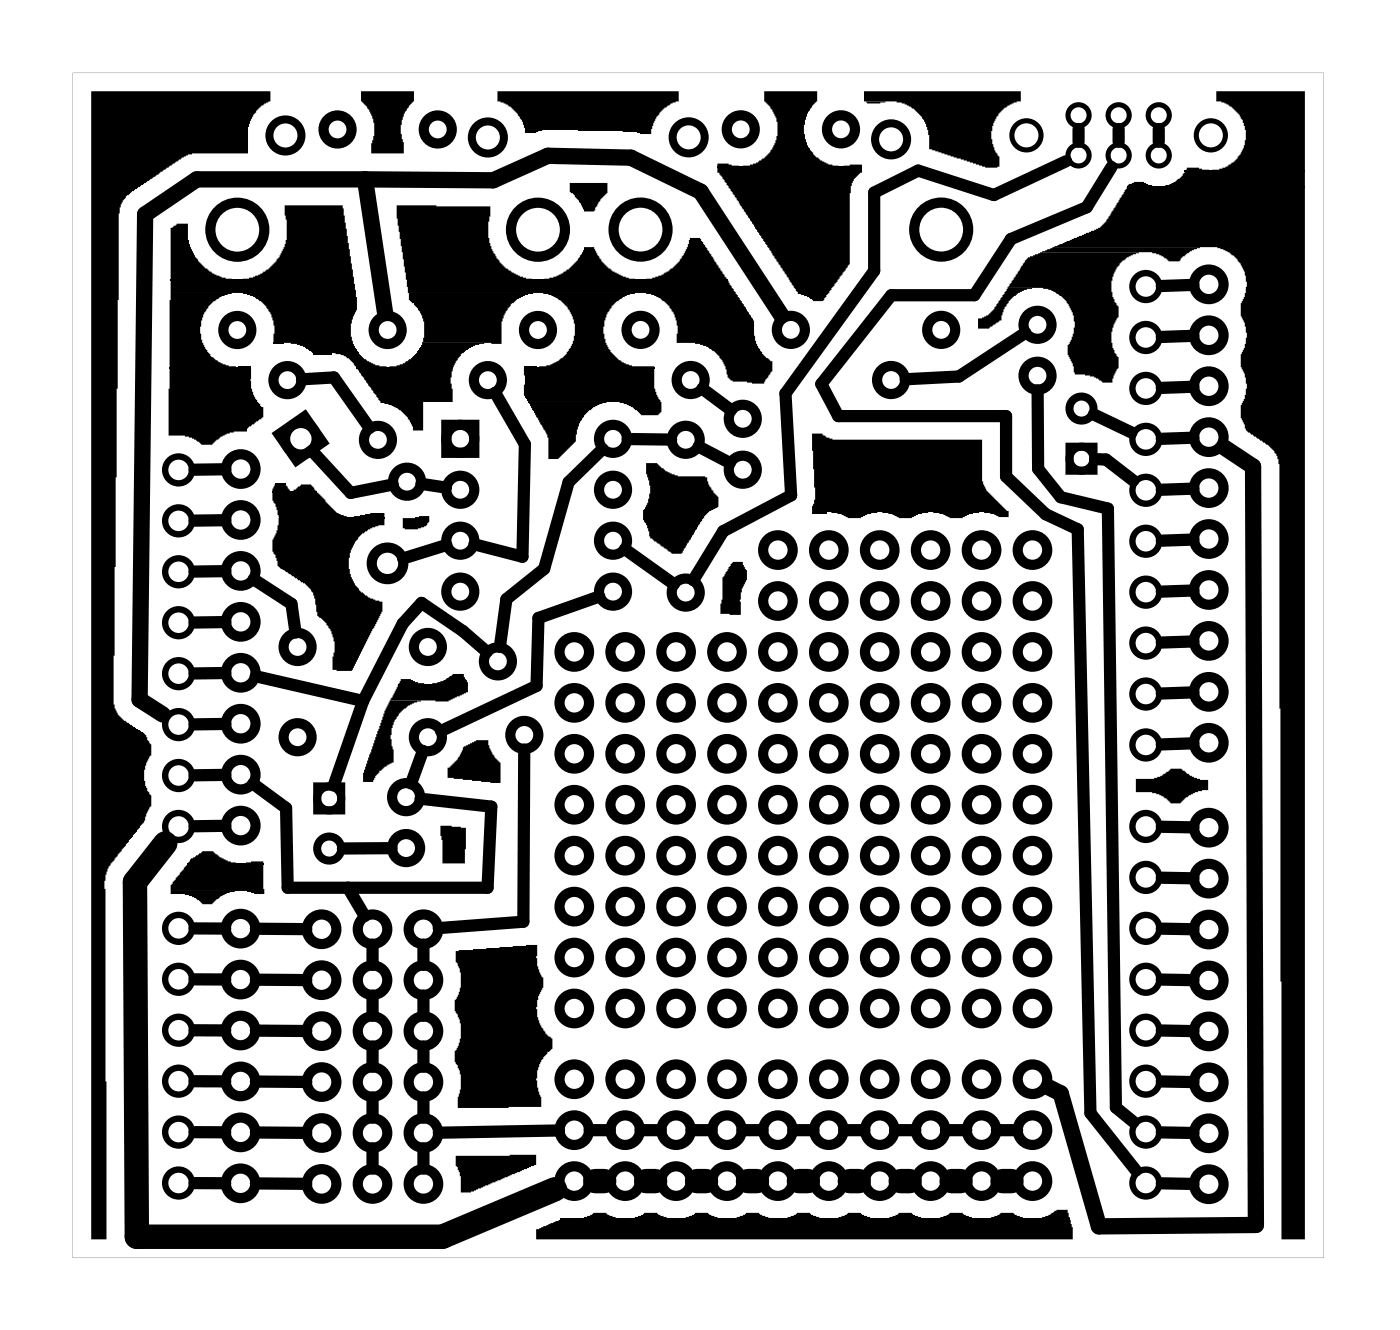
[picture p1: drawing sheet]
<svg xmlns="http://www.w3.org/2000/svg" width="70mm" height="66mm" viewBox="0 0 70 66" stroke-linecap="round" stroke-linejoin="round" font-family="sans-serif">
<g fill="#000">
<path d="M4.6 4.6h8.9v.5l-.5 .2-.5 .7-.1 .3v1.3l-3 .1-3.1 2-.3 .5-.1 .4-.2 24.5 .2 .5 .3 .3 .9 .6 .4 .6v.6h-.1l-.2 .7v.8l.3 .5v.5l-.2 .4-.1 .4-.2 .2-.2 .3-1.4 1.7-.2 .7 .1 17.9h-.7zM8.5 18.4h4v1l.3 .6 .2 .3h.1v.5l-.7 .5-.1 .2h-.6l-.4 .1-.5 .3-.2 .3h-.6l-.2-.3-.6-.2h-.8zM8.5 14h9.2l.1 .8v.7l-.3 .6v.7l.1 .3 .6 .8 .5 .3 .6 .1h-1.5l-.4-.4-.4-.2-1.4-.1-.4-.3-.4-.2h-1.2l.1-.9-.2-.5-.2-.4-.6-.5-.6-.2h-3.6zM8.5 14.6h3.1l-.5 .2-.5 .2-.2 .3-.3 .5a1.89 1.89 0 0 0 0 1.3l.4 .7 .2 .2 .4 .2 .7 .1h-3.3zM8.5 11.4l.3-.2h.6v1l.5 .8 .7 .6 1 .3h-3.1zM11.9 18.3h.6zM13.6 17.1h.6zM14.2 10.2h2.9l.6 3.7h-5.6l1-.3 .3-.2 .5-.6 .4-.8zM15.6 17.6l.9 .1zM17.8 18.4h4.8a1.31 1.31 0 0 0 0 1v.6h-1.5v1.5h-.5l-.1-.5-.5-.5-.5-.3-.5-.1zM18 4.6h2.7v.5l-.5 .5-.2 .6 .1 1.4h-1.6v-.5l.2-.3v-.7l-.3-.6-.4-.4zM19.8 10.2l4.7 .1-.1 1.6 .2 .7 .6 .8 .7 .4 .6 .1h-6.3l-.4-3z"/>
<path d="M20.3 14h16.1v.2l1.2 1.8v.7l.1 .4 .3 .6 .5 .3v.5l-.3 .4-.1 .2-1.6-.1-.2-.2v-.4l-.3-.4-.4-.5-.7-.4h-1.1v-.9l-.2-.6-.4-.6-.7-.3-12.2-.1zM20.4 14.6l6.2 .1h-.4l-.7 .5-.5 .8v1.1h-.5h-3.4l.1-.3v-.8l-.3-.6-.5-.4zM19.4 18.3h.4l.7-.4 .3-.3 .3-.5h3.1l-.5 .1-.7 .4-.3 .4-.1 .3zM24.8 4.6h9.1v.5l-.4 .1-.6 .4-.3 .5-.1 .6-1.4-.2h-4.9l-.1-.4-.3-.4-.5-.5-.5-.1zM26.1 18.3h.7zM26.1 18.4h6.5v1l.2 .5 .2 .1v.6l-.2 .1h-.8l-.4-.4-.7-.3h-4.6l-.2-.3zM26.2 6.5h.9h-.2l-.1 .1h-.6zM27.1 14.6h4.6l-.4 .1-.5 .3-.5 .6-.2 .7 .1 .8 .3 .5 .5 .5 .5 .2h1.1h-5.7l.6-.1 .6-.3 .4-.5 .2-.7-.1-.8-.3-.6-.5-.4zM28.4 9.1h1.9v.5l-.3 .3-.4 .6h-.5l-.2-.5-.3-.4h-.2zM27.2 13.9l.4-.1 .5-.2 .7-.6 .3-.5v-.2h.5l.4 .7 .4 .4 .7 .4 .6 .1zM32.2 13.9l.8-.2 .6-.3 .5-.7 .3-.8h.6l.6 1.1 .7 .8v.1zM35.8 8.2h.6l.5 .1h-1.1z"/>
<path d="M35.8 8.4h7.2v.2l-.2 .2-.3 .3-.1 .5v3.6l-1.3 1.8h-.5l-.3-.2-.5-.1-.5-.9-.8-1.1v-.2l-.8-1.1-.1-.2-.7-1v-.2l-.9-1.2-.1-.1v-.1h-.1zM38.1 4.6h2.7v.5l-.5 .5-.1 .4v.9l.1 .4 .4 .6 .6 .3 .5 .1h-4.7l.6-.1 .4-.3 .4-.5 .2-.4 .1-.9-.3-.6-.4-.4zM42.1 8.3l.9-.1v.1zM43.1 4.6h7.8v.5l-.6 .2-.6 .5-.2 .5v.6l.1 .6 .3 .3v.5l-.7 .1-2.8-1v-.7l-.2-.5-.2-.4-.4-.4-.5-.2-.4-.1h-1.6zM43.2 5.1h1l-.9 .1zM50.3 14.4h1.2h-.3l-.4 .2-.5 .4-.2 .4-.1 .6-.6 .4h-.6v-.5l.5-.2 .3-.3zM51.3 12.8l.6-.2h4.9l-.6 .2-.3 .3-.4 .9v.8l.3 .5v.5l-.1 .1-.2 .6v.9l.3 .4v.6l-.2 .3-.1 .4h-.5l-.2-.2-.4-.2h-.8l-.1-.6-.2-.4v-.5l.2-.4a1.77 1.77 0 0 0 0-1.2l-.3-.6-.7-.5-.5-.1h-1.7zM52 12.5l.5-.2h7.4l-.7 .3-.3 .3v.1h-.6l-.3-.2-.5-.2zM52.6 12.3l2.3-.9 .5-.7 .8-1.4h8.9v52.5h-1.2l-.1-38.7-.2-.6-.3-.3-1-.6-.4-.7v-.7l.2-.3 .1-.5-.1-.8-.2-.3v-.6l.2-.3 .1-.6-.1-.7-.2-.3v-.7l.2-.3 .1-.5-.1-.8-.2-.4-.4-.4-.8-.4zM56.3 9.2l.3-.1h.5l.4 .2h-1.2zM58.1 9.2l.6-.1 .3-.3 .1-.2h6v.7zM59.2 8.4h.6l.5 .1h-1.1z"/>
<path d="M60.7 4.6h4.4v3.9h-4.6l.6-.1 .4-.3 .4-.4 .3-.7v-.5l-.3-.8-.6-.5-.4-.1h-.2zM13.6 24.6h2.3l.9 1 .5 .2h-3.4l-.2-.7-.1-.1zM13.7 24.2h.6l.2 .3h-.9zM13.7 24.1l.6 .1zM13.9 25.8h5.3v.4l-.6 .1-.7 .5-.4 .8-.1 .8 .3 .8 .7 .6 .7 .2v.5l-1.5 3-1-.1 .1-1.4-.2-.5-.2-.4-.5-.4-.2-1.2-.4-.4-.2-.1-1.2-.8-.1-.5-.1-.2v-.6l.2-.5zM14.6 24.5l.4-.3h.5l.3 .3zM17.7 25.7l.8-.1h.7v.2zM19.4 34.9l1.6 .1-.7 .2-.4 .4-.3 .4-.1 .7v.5l.1 .2v.6l-.3 .1-.3 .3h-.1l-.3 .6h-.5v-.5l1.1-3.1zM19.8 34.2h3.5v.3l-.9 .5-2.9-.1zM20 33.9h.5l.2 .1 .5 .1h-1.3zM20.1 25.8l1.3-.1v.3l-.1 .2-.4 .2h-.7l-.1-.1zM21.6 34.1l.5-.1 .5-.4h.5l.1 .3 .1 .1v.1z"/>
<path d="M23.1 37.2l.7-.3h.6v.3l.2 .4 .4 .4v1l-2.7-.2v-.5h.1l.4-.4zM26.3 20l4 .1-.7 .2-.5 .4-.3 .7-.1 .6-.8 .9h-.5l-.1-1.2zM32.2 23.1h.6l.4 .4 .6 .3h1.4h.1l.1 .5 .4 .5v.5l-.4 .2-.3 .2-1.1 1.9h-.5l-1.1-.8-.1-.6-.2-.3v-.5l.2-.3 .1-.5v-.6l-.2-.3zM36.5 28.1l.1-.1h.5v.3l.2 .1v.5l-.3 .4-.1 .6 .1 .8-1.1-.1v-.5l.1-.2v-1.1zM40.5 21.6h.5l.2 .2 .3 .1h7.5l.1 2.3 .1 .3 1 1h.1v.3h-.5l-.2-.2-.5-.1h-8.6v-.3l.2-.3zM40.5 25.5l.7 .1zM41.5 25.5l2.3 .1h-.5l-.3 .2h-.7l-.3-.2zM44 25.5l2.3 .1h-.5l-.3 .2h-.7l-.3-.2zM46.6 25.5l2.2 .1h-.5l-.3 .2h-.6l-.3-.2zM56.7 38.8h.9l.4-.1 .4-.4h.6l.6 .5 .7 .1v.5l-.7 .1-.4 .3-.3 .3h-.5l-.2-.3-.5-.2-1-.1zM8.5 44.4l3.2 .1h-.2l-.5 .2-.4 .4h-.5l-.2-.2-.3-.2-.4-.1h-.7zM9.3 43.1h3.8l.1 1.5h-.5l-.4-.2h-3.8v-.3z"/>
<path d="M9.5 42.9l.6-.5h.5l.4 .4 .8 .3h-2.4zM12.3 43h.8v.1zM22 41.2l1.2 .1v1.8h-1.1v-1.2l-.1-.2zM22.7 57.6h4.1v.5l-2.2 .9-.9 .4-.7 .1v-.8l-.2-.5-.1-.1zM22.7 47.4l4.1-.3v1.1l.2 .5h.1v.6l-.3 .6v.8l.4 .8 .4 .3v.5l-.5 .4-.3 .7v.5l.1 .5 .1 .3v.5h-4.2v-.5l.2-.4v-.7l-.2-.5-.1-.1v-.6l.2-.2 .1-.4v-.8l-.2-.4-.1-.2v-.5l.2-.3 .1-.3v-.8l-.2-.5h-.1zM26.8 61.3l1.1-.5h25.5l.1 .4v.6h-26.7zM28.9 60.7l.5-.1 .2-.1h.7l.1 .1 .6 .2zM31.4 60.7l.6-.1 .1-.1h.7l.1 .1 .6 .2zM34 60.7l.5-.1 .2-.1h.6l.2 .1 .5 .2zM36.5 60.7l.6-.1 .1-.1h.7l.1 .1 .6 .2zM39 60.7l.6-.1 .2-.1h.6l.2 .1 .5 .2zM41.6 60.7l.5-.1 .2-.1h.7l.1 .1 .6 .2z"/>
<path d="M44.1 60.7l.6-.1 .1-.1h.7l.1 .1 .6 .2zM46.7 60.7l.5-.1 .2-.1h.6l.2 .1 .5 .2zM49.2 60.7l.6-.1 .1-.1h.7l.1 .1 .6 .2zM51.7 60.7l.6-.1 .4-.3h.6l.1 .5z"/>
<path d="M3.6 3.6h62.4v59.1h-62.4zM3.6 3.6v59.1h62.4v-59.1z"/>
</g>
<g fill="none" stroke="#000" stroke-width=".05">
<path d="M8.5 18.3h4M8.5 14h9.2M17.8 18.3h4.8M20.3 14h16M26.1 18.3h6.5M35.8 8.3h7.2M56.3 9.3h8.8M59.1 8.5h6M13.6 24.5h2.2M13.9 25.8h5.3M19.9 34.1h3.4M9.3 43.1h3.8"/>
<path d="M28 60.8h25.4"/>
</g>
<g fill="#000">
<circle cx="6.5" cy="6.7" r=".95"/>
<circle cx="16" cy="11.8" r=".95"/>
<circle cx="38.8" cy="10.2" r=".95"/>
<circle cx="47.7" cy="6.1" r=".95"/>
<circle cx="63.5" cy="6.1" r=".95"/>
<circle cx="15.3" cy="27.7" r=".95"/>
<circle cx="33.6" cy="25.1" r=".95"/>
<circle cx="42.5" cy="23.3" r=".95"/>
<circle cx="24.4" cy="49" r=".95"/>
</g>
<g fill="none" stroke="#000" stroke-width=".51">
<path d="M13.9 21.7l1.3-.9 .9 1.3-1.3 .9zM22.3 21.2h1.4v1.4h-1.4z"/>
<circle cx="11.8" cy="16.5" r=".7"/>
<circle cx="11.8" cy="11.5" r="1.35"/>
<circle cx="14.3" cy="19" r=".7"/>
<circle cx="16.8" cy="6.5" r=".7"/>
<circle cx="19.3" cy="16.5" r=".7"/>
<circle cx="21.8" cy="6.5" r=".7"/>
<circle cx="24.3" cy="19" r=".7"/>
<circle cx="26.8" cy="16.5" r=".7"/>
<circle cx="26.8" cy="11.5" r="1.35"/>
<circle cx="32" cy="16.4" r=".7"/>
<circle cx="32" cy="11.4" r="1.35"/>
<circle cx="34.5" cy="18.9" r=".7"/>
<circle cx="37" cy="6.4" r=".7"/>
<circle cx="39.5" cy="16.4" r=".7"/>
<circle cx="42" cy="6.4" r=".7"/>
<circle cx="44.5" cy="18.9" r=".7"/>
<circle cx="47" cy="16.4" r=".7"/>
<circle cx="47" cy="11.4" r="1.35"/>
<circle cx="51.8" cy="16.2" r=".7"/>
<circle cx="51.8" cy="18.7" r=".7"/>
<circle cx="60.3" cy="19.3" r=".74"/>
<circle cx="60.3" cy="16.7" r=".74"/>
<circle cx="60.3" cy="14.2" r=".74"/>
<circle cx="12" cy="28.5" r=".74"/>
<circle cx="12" cy="23.4" r=".74"/>
<circle cx="12" cy="31" r=".74"/>
<circle cx="12" cy="25.9" r=".74"/>
<circle cx="12" cy="36.1" r=".74"/>
<circle cx="12" cy="33.5" r=".74"/>
<circle cx="12" cy="38.6" r=".74"/>
<circle cx="14.8" cy="36.8" r=".7"/>
<circle cx="14.8" cy="32.3" r=".7"/>
<circle cx="15" cy="21.9" r=".79"/>
<circle cx="18.9" cy="21.9" r=".7"/>
<circle cx="19.3" cy="28.1" r=".79"/>
<circle cx="20.3" cy="39.8" r=".7"/>
<circle cx="20.3" cy="24" r=".7"/>
<circle cx="21.3" cy="36.8" r=".7"/>
<circle cx="21.3" cy="32.3" r=".7"/>
<circle cx="23" cy="27" r=".7"/>
<circle cx="23" cy="29.5" r=".7"/>
<circle cx="23" cy="24.4" r=".7"/>
<circle cx="23" cy="21.9" r=".7"/>
<circle cx="24.8" cy="33" r=".7"/>
<circle cx="26.2" cy="36.6" r=".7"/>
<circle cx="28.7" cy="35" r=".74"/>
<circle cx="28.7" cy="32.5" r=".74"/>
<circle cx="28.7" cy="37.6" r=".74"/>
<circle cx="30.6" cy="29.5" r=".7"/>
<circle cx="30.6" cy="27" r=".7"/>
<circle cx="30.6" cy="24.4" r=".7"/>
<circle cx="30.6" cy="21.9" r=".7"/>
<circle cx="31.2" cy="35" r=".74"/>
<circle cx="31.2" cy="32.5" r=".74"/>
<circle cx="31.2" cy="37.6" r=".74"/>
<circle cx="33.7" cy="35" r=".74"/>
<circle cx="33.7" cy="32.5" r=".74"/>
<circle cx="33.7" cy="37.6" r=".74"/>
<circle cx="34.2" cy="21.9" r=".7"/>
<circle cx="34.2" cy="29.6" r=".7"/>
<circle cx="36.3" cy="35" r=".74"/>
<circle cx="36.3" cy="32.5" r=".74"/>
<circle cx="36.3" cy="37.6" r=".74"/>
<circle cx="37.1" cy="20.9" r=".7"/>
<circle cx="37.1" cy="23.4" r=".7"/>
<circle cx="38.8" cy="30" r=".74"/>
<circle cx="38.8" cy="27.4" r=".74"/>
<circle cx="38.8" cy="32.5" r=".74"/>
<circle cx="38.8" cy="35" r=".74"/>
<circle cx="38.8" cy="37.6" r=".74"/>
<circle cx="41.4" cy="30" r=".74"/>
<circle cx="41.4" cy="27.4" r=".74"/>
<circle cx="41.4" cy="35" r=".74"/>
<circle cx="41.4" cy="32.5" r=".74"/>
<circle cx="41.4" cy="37.6" r=".74"/>
<circle cx="43.9" cy="30" r=".74"/>
<circle cx="43.9" cy="27.4" r=".74"/>
<circle cx="43.9" cy="35" r=".74"/>
<circle cx="43.9" cy="32.5" r=".74"/>
<circle cx="43.9" cy="37.6" r=".74"/>
<circle cx="46.4" cy="30" r=".74"/>
<circle cx="46.4" cy="27.4" r=".74"/>
<circle cx="46.4" cy="32.5" r=".74"/>
<circle cx="46.4" cy="35" r=".74"/>
<circle cx="46.4" cy="37.6" r=".74"/>
<circle cx="49" cy="30" r=".74"/>
<circle cx="49" cy="27.4" r=".74"/>
<circle cx="49" cy="35" r=".74"/>
<circle cx="49" cy="32.5" r=".74"/>
<circle cx="49" cy="37.6" r=".74"/>
<circle cx="51.5" cy="30" r=".74"/>
<circle cx="51.5" cy="27.4" r=".74"/>
<circle cx="51.5" cy="35" r=".74"/>
<circle cx="51.5" cy="32.5" r=".74"/>
<circle cx="51.5" cy="37.6" r=".74"/>
<circle cx="60.3" cy="24.3" r=".74"/>
<circle cx="60.3" cy="26.9" r=".74"/>
<circle cx="60.3" cy="21.8" r=".74"/>
<circle cx="60.3" cy="29.4" r=".74"/>
<circle cx="60.3" cy="32" r=".74"/>
<circle cx="60.3" cy="37" r=".74"/>
<circle cx="60.3" cy="34.5" r=".74"/>
<circle cx="12" cy="48.8" r=".74"/>
<circle cx="12" cy="46.3" r=".74"/>
<circle cx="12" cy="51.4" r=".74"/>
<circle cx="12" cy="53.9" r=".74"/>
<circle cx="12" cy="59" r=".74"/>
<circle cx="12" cy="56.5" r=".74"/>
<circle cx="12" cy="41.2" r=".74"/>
<circle cx="16" cy="56.5" r=".74"/>
<circle cx="16" cy="51.4" r=".74"/>
<circle cx="16" cy="59" r=".74"/>
<circle cx="16" cy="46.3" r=".74"/>
<circle cx="16" cy="54" r=".74"/>
<circle cx="16" cy="48.9" r=".74"/>
<circle cx="18.6" cy="48.9" r=".74"/>
<circle cx="18.6" cy="46.3" r=".74"/>
<circle cx="18.6" cy="51.4" r=".74"/>
<circle cx="18.6" cy="54" r=".74"/>
<circle cx="18.6" cy="59" r=".74"/>
<circle cx="18.6" cy="56.5" r=".74"/>
<circle cx="20.3" cy="42.3" r=".7"/>
<circle cx="21.1" cy="48.9" r=".74"/>
<circle cx="21.1" cy="46.3" r=".74"/>
<circle cx="21.1" cy="51.4" r=".74"/>
<circle cx="21.1" cy="54" r=".74"/>
<circle cx="21.1" cy="59" r=".74"/>
<circle cx="21.1" cy="56.5" r=".74"/>
<circle cx="28.7" cy="56.4" r=".74"/>
<circle cx="28.7" cy="58.9" r=".74"/>
<circle cx="28.7" cy="53.8" r=".74"/>
<circle cx="28.7" cy="40.1" r=".74"/>
<circle cx="28.7" cy="45.2" r=".74"/>
<circle cx="28.7" cy="50.3" r=".74"/>
<circle cx="28.7" cy="42.7" r=".74"/>
<circle cx="28.7" cy="47.7" r=".74"/>
<circle cx="31.2" cy="58.9" r=".74"/>
<circle cx="31.2" cy="53.8" r=".74"/>
<circle cx="31.2" cy="56.4" r=".74"/>
<circle cx="31.2" cy="40.1" r=".74"/>
<circle cx="31.2" cy="47.7" r=".74"/>
<circle cx="31.2" cy="50.3" r=".74"/>
<circle cx="31.2" cy="45.2" r=".74"/>
<circle cx="31.2" cy="42.7" r=".74"/>
<circle cx="33.7" cy="56.4" r=".74"/>
<circle cx="33.7" cy="53.8" r=".74"/>
<circle cx="33.7" cy="58.9" r=".74"/>
<circle cx="33.7" cy="40.1" r=".74"/>
<circle cx="33.7" cy="45.2" r=".74"/>
<circle cx="33.7" cy="42.7" r=".74"/>
<circle cx="33.7" cy="47.7" r=".74"/>
<circle cx="33.7" cy="50.3" r=".74"/>
<circle cx="36.3" cy="56.4" r=".74"/>
<circle cx="36.3" cy="58.9" r=".74"/>
<circle cx="36.3" cy="53.8" r=".74"/>
<circle cx="36.3" cy="40.1" r=".74"/>
<circle cx="36.3" cy="42.7" r=".74"/>
<circle cx="36.3" cy="50.3" r=".74"/>
<circle cx="36.3" cy="45.2" r=".74"/>
<circle cx="36.3" cy="47.7" r=".74"/>
<circle cx="38.8" cy="56.4" r=".74"/>
<circle cx="38.8" cy="58.9" r=".74"/>
<circle cx="38.8" cy="53.8" r=".74"/>
<circle cx="38.8" cy="50.3" r=".74"/>
<circle cx="38.8" cy="47.7" r=".74"/>
<circle cx="38.8" cy="42.7" r=".74"/>
<circle cx="38.8" cy="45.2" r=".74"/>
<circle cx="38.8" cy="40.1" r=".74"/>
<circle cx="41.4" cy="58.9" r=".74"/>
<circle cx="41.4" cy="53.8" r=".74"/>
<circle cx="41.4" cy="56.4" r=".74"/>
<circle cx="41.4" cy="50.3" r=".74"/>
<circle cx="41.4" cy="47.7" r=".74"/>
<circle cx="41.4" cy="40.1" r=".74"/>
<circle cx="41.4" cy="45.2" r=".74"/>
<circle cx="41.4" cy="42.7" r=".74"/>
<circle cx="43.9" cy="56.4" r=".74"/>
<circle cx="43.9" cy="58.9" r=".74"/>
<circle cx="43.9" cy="53.8" r=".74"/>
<circle cx="43.9" cy="50.3" r=".74"/>
<circle cx="43.9" cy="47.7" r=".74"/>
<circle cx="43.9" cy="45.2" r=".74"/>
<circle cx="43.9" cy="40.1" r=".74"/>
<circle cx="43.9" cy="42.7" r=".74"/>
<circle cx="46.4" cy="58.9" r=".74"/>
<circle cx="46.4" cy="56.4" r=".74"/>
<circle cx="46.4" cy="53.8" r=".74"/>
<circle cx="46.4" cy="50.3" r=".74"/>
<circle cx="46.4" cy="47.7" r=".74"/>
<circle cx="46.4" cy="40.1" r=".74"/>
<circle cx="46.4" cy="45.2" r=".74"/>
<circle cx="46.4" cy="42.7" r=".74"/>
<circle cx="49" cy="58.9" r=".74"/>
<circle cx="49" cy="53.8" r=".74"/>
<circle cx="49" cy="56.4" r=".74"/>
<circle cx="49" cy="50.3" r=".74"/>
<circle cx="49" cy="47.7" r=".74"/>
<circle cx="49" cy="45.2" r=".74"/>
<circle cx="49" cy="40.1" r=".74"/>
<circle cx="49" cy="42.7" r=".74"/>
<circle cx="51.5" cy="56.4" r=".74"/>
<circle cx="51.5" cy="58.9" r=".74"/>
<circle cx="51.5" cy="53.8" r=".74"/>
<circle cx="51.5" cy="50.3" r=".74"/>
<circle cx="51.5" cy="47.7" r=".74"/>
<circle cx="51.5" cy="45.2" r=".74"/>
<circle cx="51.5" cy="42.7" r=".74"/>
<circle cx="51.5" cy="40.1" r=".74"/>
<circle cx="60.3" cy="46.4" r=".74"/>
<circle cx="60.3" cy="48.9" r=".74"/>
<circle cx="60.3" cy="41.3" r=".74"/>
<circle cx="60.3" cy="43.8" r=".74"/>
<circle cx="60.3" cy="54" r=".74"/>
<circle cx="60.3" cy="51.4" r=".74"/>
<circle cx="60.3" cy="59.1" r=".74"/>
<circle cx="60.3" cy="56.5" r=".74"/>
</g>
<g fill="none" stroke="#000" stroke-width=".32">
<circle cx="57.2" cy="19.4" r=".67"/>
<circle cx="57.2" cy="14.3" r=".67"/>
<circle cx="57.2" cy="16.8" r=".67"/>
<circle cx="8.9" cy="36.1" r=".67"/>
<circle cx="8.9" cy="33.6" r=".67"/>
<circle cx="8.9" cy="26" r=".67"/>
<circle cx="8.9" cy="23.4" r=".67"/>
<circle cx="8.9" cy="28.5" r=".67"/>
<circle cx="8.9" cy="31.1" r=".67"/>
<circle cx="8.9" cy="38.7" r=".67"/>
<circle cx="57.2" cy="29.5" r=".67"/>
<circle cx="57.2" cy="27" r=".67"/>
<circle cx="57.2" cy="24.4" r=".67"/>
<circle cx="57.2" cy="34.6" r=".67"/>
<circle cx="57.2" cy="21.9" r=".67"/>
<circle cx="57.2" cy="32.1" r=".67"/>
<circle cx="57.2" cy="37.1" r=".67"/>
<circle cx="8.9" cy="48.8" r=".67"/>
<circle cx="8.9" cy="41.2" r=".67"/>
<circle cx="8.9" cy="59" r=".67"/>
<circle cx="8.9" cy="46.3" r=".67"/>
<circle cx="8.9" cy="56.5" r=".67"/>
<circle cx="8.9" cy="53.9" r=".67"/>
<circle cx="8.9" cy="51.4" r=".67"/>
<circle cx="57.2" cy="48.8" r=".67"/>
<circle cx="57.2" cy="41.2" r=".67"/>
<circle cx="57.2" cy="59" r=".67"/>
<circle cx="57.2" cy="56.5" r=".67"/>
<circle cx="57.2" cy="46.3" r=".67"/>
<circle cx="57.2" cy="43.8" r=".67"/>
<circle cx="57.2" cy="53.9" r=".67"/>
<circle cx="57.2" cy="51.4" r=".67"/>
</g>
<g fill="none" stroke="#000" stroke-width=".4">
<path d="M15.8 39.2h1.2v1.2h-1.2zM53.4 22.3h1.2v1.2h-1.2z"/>
<circle cx="14.2" cy="6.8" r=".8"/>
<circle cx="24.3" cy="6.9" r=".8"/>
<circle cx="34.4" cy="6.9" r=".8"/>
<circle cx="44.5" cy="6.9" r=".8"/>
<circle cx="16.4" cy="39.8" r=".6"/>
<circle cx="54" cy="22.9" r=".6"/>
<circle cx="54" cy="20.4" r=".6"/>
<circle cx="16.4" cy="42.3" r=".6"/>
</g>
<g fill="none" stroke="#000" stroke-width=".25">
<circle cx="51.2" cy="6.7" r=".73"/>
<circle cx="53.8" cy="5.7" r=".53"/>
<circle cx="53.8" cy="7.7" r=".53"/>
<circle cx="55.8" cy="5.7" r=".53"/>
<circle cx="55.8" cy="7.7" r=".53"/>
<circle cx="57.8" cy="5.7" r=".53"/>
<circle cx="57.8" cy="7.7" r=".53"/>
<circle cx="60.4" cy="6.7" r=".73"/>
</g>
<g fill="none" stroke="#000" stroke-width=".61">
<path d="M15.1 18.9l1.6-.1 1.7 2.5M24.7 19.6l1.5 2.6-.1 5.6-2.4-.7M35 19.4l1.5 1.1M51.2 16.6l-3.4 2.2-2.6 .1M51.8 19.5v3.9l1.1 1.4 2.4 .6 .4 29.8 .9 .8M53.2 8l-3.6 1.7-3.8-1.2-2.2 1.1v3.9l-4.4 6.1 .3 5.1-3.4 1.8-1.5 2.4M53.8 6.4v.7M55.5 8.3l-1.3 2-3.8 1.6-1.8 2.8h-4.1l-3.5 4.5 .8 1.6h8.4v3l2 1.8 1.6 .8 .6 29.1 2.3 2.9M55.8 6.4v.7M57.8 6.4v.7M59.5 14.2l-1.5 .1M59.5 16.7l-1.5 .1"/>
<path d="M59.5 19.3h-1.5M11.2 28.5h-1.5M11.2 25.9l-1.5 .1M11.2 23.4h-1.5M11.2 31h-1.5M11.2 36.1h-1.5M11.2 38.6l-1.5 .1M11.2 33.6h-1.5M12.6 39.1l1.7 1.2 .1 4h9.9l.2-4.1-3.5-.4M12.7 28.9l1.8 1.2 .2 1.4M12.8 33.7l5.3 1.3M15.6 22.5l1.9 2.1 2.1-.4"/>
<path d="M18.1 35l-1.5 4.2M21 24.1l1.2 .2M21.1 37.4l-.6 1.7M22.3 27.2l-2.2 .7M24.3 32.5l-1.2-1-2.1-1.4-.9 1-2 3.9M26.2 37.4l-.1 8.6-4.2 .3M29.9 29.7l-3 1.1-.1 3.4-4.8 2.3M30.1 22.4l-1.7 1.6-1.3 4.4-1.8 1.5-.4 2.4M31.2 27.4l2.4 1.7M31.3 21.9h2.2M34.9 22.3l1.5 .8M54.6 20.7l1.9 .9"/>
<path d="M54.6 22.9h.6l1.3 1.1M59.5 21.8l-1.5 .1M59.5 24.4h-1.5M59.5 26.9l-1.5 .1M59.5 29.4l-1.5 .1M59.5 32h-1.5M59.5 34.5l-1.5 .1M59.5 37.1h-1.5M9.7 46.3h1.5M9.7 48.8h1.5M9.7 51.4h1.5M9.7 53.9h1.5"/>
<path d="M9.7 56.5h1.5M9.7 59h1.5M11.2 41.2h-1.5M12.8 46.3h2.5M12.8 48.9h2.5M12.8 51.4h2.5M12.8 53.9l2.5 .1M12.8 56.5h2.5M12.8 59h2.5M17.4 44.3l.8 1.4M18.6 47.1v1M18.6 49.6v1.1"/>
<path d="M18.6 52.2v1M18.6 54.7v1M18.6 57.3v1M19.5 42.3h-2.4M21.1 47.1v1M21.1 49.6v1.1M21.1 52.2v1M21.1 54.7v1M21.1 57.3v1M27.9 56.4l-6 .1M29.4 56.4h1M32 56.4h1"/>
<path d="M34.5 56.4h1M37 56.4h1M39.6 56.4h1M42.1 56.4h1M44.7 56.4h1M47.2 56.4h1M49.7 56.4h1M58 41.2l1.5 .1M58 43.8h1.5M58 46.3h1.5M58 48.8l1.5 .1M58 51.4h1.5"/>
<path d="M58 53.9l1.5 .1M58 56.5h1.5M58 59h1.5"/>
</g>
<path d="M8.2 42.1l-1.5 1.9 .1 17.7h15.3l5.6-2.4M29.7 58.9h.4M32.2 58.9h.5M34.8 58.9h.4M37.3 58.9h.5M39.9 58.9h.4M42.4 58.9h.4M44.9 58.9h.5M47.5 58.9h.4M50 58.9h.5" fill="none" stroke="#000" stroke-width="1.2"/>
<path d="M18.2 8.9l1 6.7M18.2 8.9l6.4 .1 2.7-1.2 4.2 .1 3.5 1.7 4 6.1M18.2 8.9h-8.4l-2.6 1.8-.2 24.2 1.1 .7M61.1 22.3l1.4 1 .2 37.8-7.9 .1-1.9-6.7-.6-.3" fill="none" stroke="#000" stroke-width=".81"/>
</svg>
